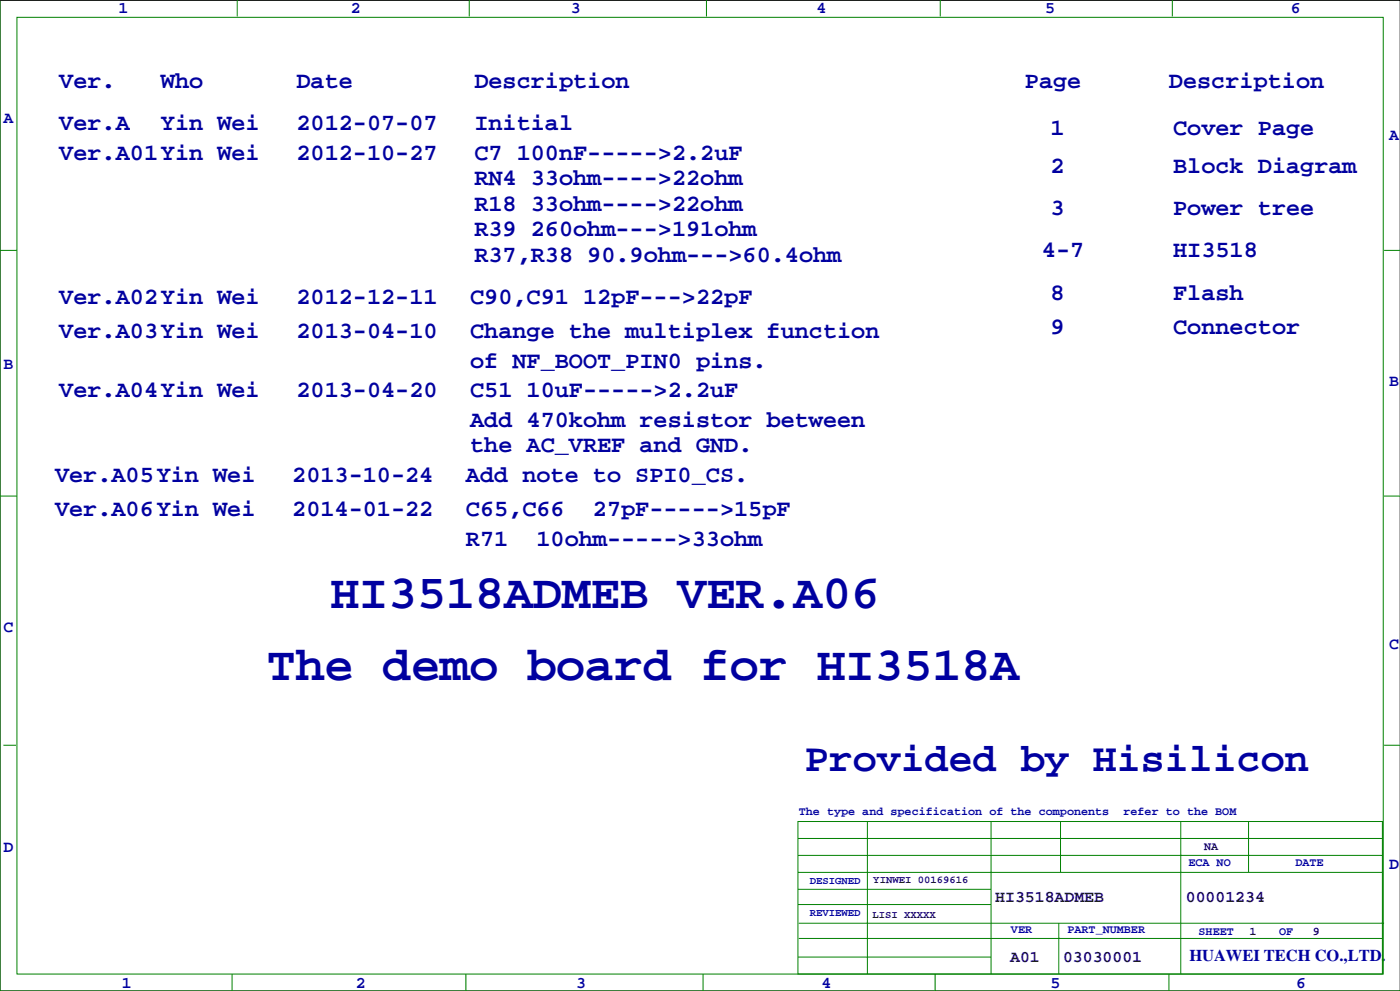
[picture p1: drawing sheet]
<svg xmlns="http://www.w3.org/2000/svg" width="420mm" height="297mm" viewBox="0 0 420 297" stroke-linecap="round" stroke-linejoin="round" font-family="sans-serif">
<defs><g id="words">
<g font-size="14.5" fill="#0000a0">
<text x="99.1" y="182.3">HI3518ADMEB VER.A06</text>
<text x="80" y="203.9">The demo board for HI3518A</text>
</g>
<text font-size="12" fill="#0000a0" x="241.3" y="231.1">Provided by Hisilicon</text>
<g font-size="7.1" fill="#0000a0">
<text x="17.8" y="26.4">Ver.</text>
<text x="48.3" y="26.4">Who</text>
<text x="88.9" y="26.4">Date</text>
<text x="142.2" y="26.4">Description</text>
<text x="307.3" y="26.4">Page</text>
<text x="350.5" y="26.4">Description</text>
<text x="17.8" y="39.1">Ver.A</text>
<text x="48.3" y="39.1">Yin Wei</text>
<text x="88.9" y="39.1">2012-07-07</text>
<text x="142.2" y="39.1">Initial</text>
<text x="315" y="40.3">1</text>
<text x="351.8" y="40.3">Cover Page</text>
<text x="17.8" y="47.9">Ver.A01Yin Wei</text>
<text x="88.9" y="47.9">2012-10-27</text>
<text x="142.2" y="47.9">C7 100nF-----&gt;2.2uF</text>
<text x="315" y="51.8">2</text>
<text x="351.8" y="51.8">Block Diagram</text>
<text x="142.2" y="55.6">RN4 33ohm----&gt;22ohm</text>
<text x="142.2" y="63.2">R18 33ohm----&gt;22ohm</text>
<text x="315" y="64.5">3</text>
<text x="351.8" y="64.5">Power tree</text>
<text x="142.2" y="70.8">R39 260ohm---&gt;191ohm</text>
<text x="312.4" y="77.2">4-7</text>
<text x="351.8" y="77.2">HI3518</text>
<text x="142.2" y="78.4">R37,R38 90.9ohm---&gt;60.4ohm</text>
<text x="315" y="89.9">8</text>
<text x="351.8" y="89.9">Flash</text>
<text x="17.8" y="91.1">Ver.A02Yin Wei</text>
<text x="88.9" y="91.1">2012-12-11</text>
<text x="141" y="91.1">C90,C91 12pF---&gt;22pF</text>
<text x="17.8" y="101.3">Ver.A03Yin Wei</text>
<text x="88.9" y="101.3">2013-04-10</text>
<text x="141" y="101.3">Change the multiplex function</text>
<text x="315" y="100">9</text>
<text x="351.8" y="100">Connector</text>
<text x="141" y="110.2">of NF_BOOT_PIN0 pins.</text>
<text x="17.8" y="119.1">Ver.A04Yin Wei</text>
<text x="88.9" y="119.1">2013-04-20</text>
<text x="141" y="119.1">C51 10uF-----&gt;2.2uF</text>
<text x="141" y="128">Add 470kohm resistor between</text>
<text x="141" y="135.6">the AC_VREF and GND.</text>
<text x="16.5" y="144.5">Ver.A05Yin Wei</text>
<text x="87.6" y="144.5">2013-10-24</text>
<text x="139.7" y="144.5">Add note to SPI0_CS.</text>
<text x="16.5" y="154.6">Ver.A06Yin Wei</text>
<text x="87.6" y="154.6">2014-01-22</text>
<text x="139.7" y="154.6">C65,C66</text>
<text x="177.8" y="154.6">27pF-----&gt;15pF</text>
<text x="139.7" y="163.5">R71</text>
<text x="160.9" y="163.5">10ohm-----&gt;33ohm</text>
</g>
<g font-size="4.9" fill="#0000a0">
<text x="35.6" y="3.9">1</text>
<text x="105.2" y="3.9">2</text>
<text x="171.2" y="3.9">3</text>
<text x="244.9" y="3.9">4</text>
<text x="313.4" y="3.9">5</text>
<text x="387.1" y="3.9">6</text>
<text x="1" y="36.9">A</text>
<text x="416.6" y="42">A</text>
<text x="1" y="110.6">B</text>
<text x="416.6" y="115.7">B</text>
<text x="1" y="189.3">C</text>
<text x="416.6" y="194.4">C</text>
<text x="1" y="255.4">D</text>
<text x="416.6" y="260.5">D</text>
<text x="356.6" y="288">HUAWEI TECH CO.,LTD.</text>
<text x="36.6" y="296">1</text>
<text x="106.7" y="296">2</text>
<text x="172.7" y="296">3</text>
<text x="246.4" y="296">4</text>
<text x="315" y="296">5</text>
<text x="388.6" y="296">6</text>
</g>
<g font-size="4.9" fill="#400040">
<text x="298.5" y="270.5">HI3518ADMEB</text>
<text x="355.6" y="270.5">00001234</text>
<text x="302.9" y="288.3">A01</text>
<text x="318.8" y="288.3">03030001</text>
</g>
<g font-size="3.5" fill="#0000a0">
<text x="239.5" y="244.2">The type and specification of the components</text>
<text x="336.9" y="244.2">refer to the BOM</text>
<text x="356.4" y="259.4">ECA NO</text>
<text x="388.5" y="259.4">DATE</text>
<text x="303.1" y="279.7">VER</text>
<text x="320.1" y="279.7">PART_NUMBER</text>
<text x="359.4" y="280.3">SHEET</text>
<text x="383.5" y="280.3">OF</text>
</g>
<g font-size="3.5" fill="#400040">
<text x="361.1" y="254.9">NA</text>
<text x="374.6" y="280.3">1</text>
<text x="393.7" y="280.3">9</text>
</g>
<g font-size="3.2" fill="#0000a0">
<text x="242.8" y="264.9">DESIGNED</text>
<text x="242.8" y="274.5">REVIEWED</text>
</g>
<g font-size="3.2" fill="#400040">
<text x="261.9" y="264.7">YINWEI 00169616</text>
<text x="261.6" y="275.1">LISI XXXXX</text>
</g>
</g></defs>
<path d="M419.9 .1h-419.9v296.9h419.9" fill="none" stroke="#000" stroke-width=".3"/>
<g fill="none" stroke="#008000" stroke-width=".3">
<path d="M0 -.1v297.1h419.9M71.1 0v4.9M140.7 0v4.9M211.8 0v4.9M281.9 0v4.9M351.5 0v4.9M5.1 5.2h409.7v286.8h-409.7zM0 75h5.1M415 75h4.9M0 148.7h5.1M415 148.7h4.9M1 223.4h3.8"/>
<path d="M415 223.4h4.9M239.3 246.2h175.2v45.8h-175.2zM239.3 251.3h175.2M239.3 256.4h175.2M260.1 246.2v45.8M297.2 246.2v45.8M318 246.2v15.3M354.1 246.2v45.8M374.4 246.2v15.3M239.3 266.6h57.9M239.3 261.5h175.2M239.3 271.1h57.9"/>
<path d="M239.5 276.7h175.5M317.5 276.7v15.3M69.6 292v5M139.7 292v5M210.8 292v5M239.3 286.9h57.9M239.5 281.3h175M280.4 292v5M350.5 292v5M383.5 287.4h.1"/>
</g>
<use href="#words"/>
</svg>
